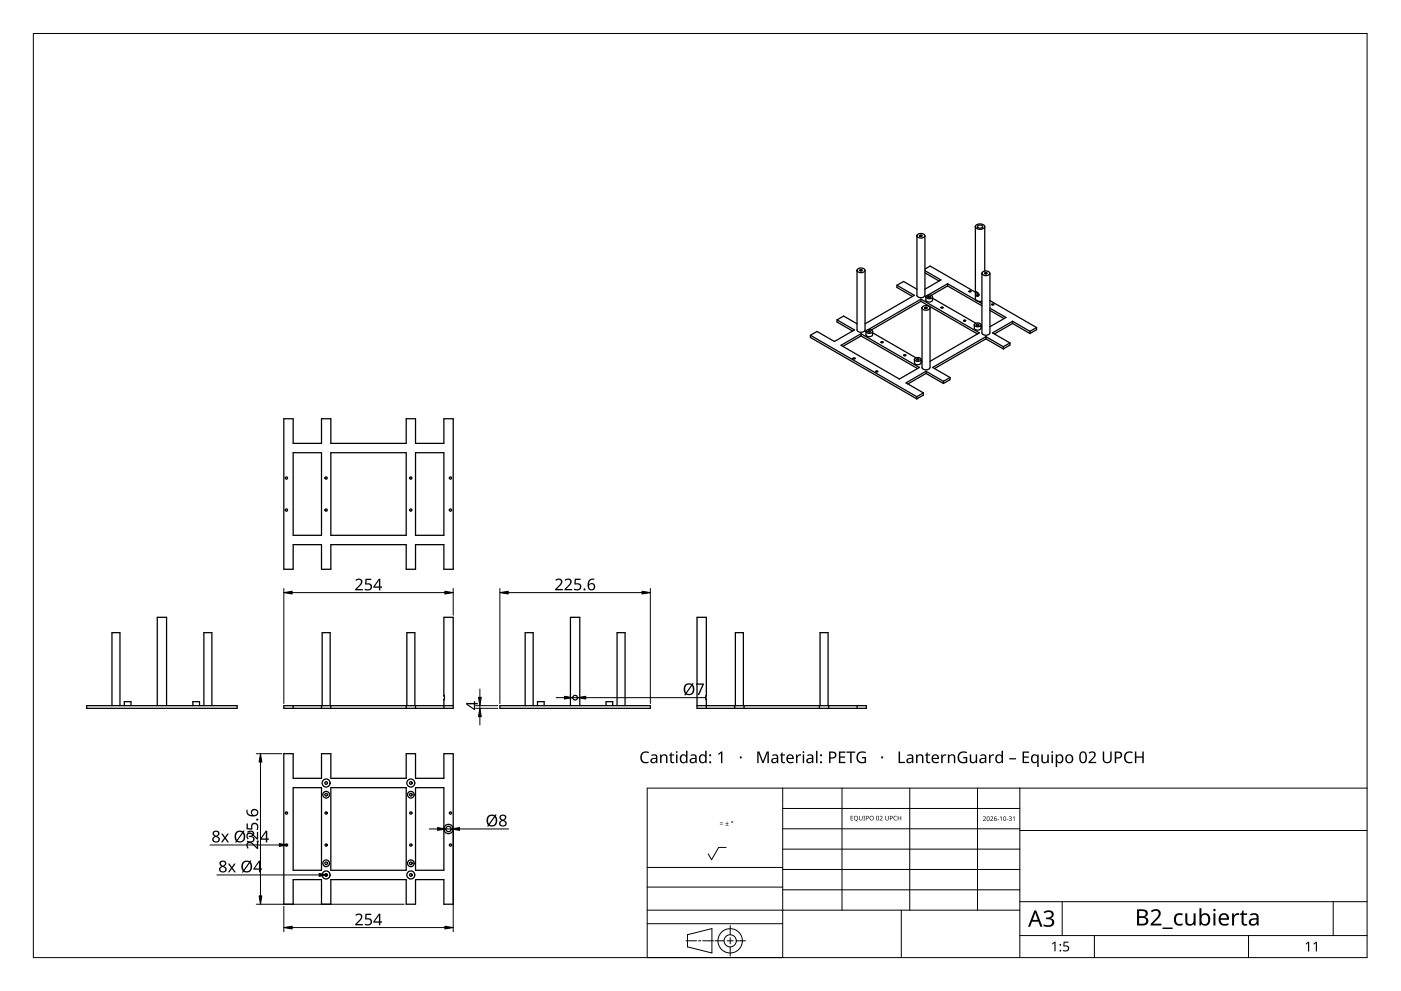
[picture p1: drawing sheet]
<svg xmlns="http://www.w3.org/2000/svg" width="420mm" height="297mm" viewBox="0 0 420 297" stroke-linecap="round" stroke-linejoin="round" font-family="sans-serif">
<g fill="none" stroke="#000" stroke-width=".38">
<path d="M275 70.7v17.8M275.1 70.4l1.1-.4a.83 .83 0 0 1 1.1 .9l-1.1 .5a.88 .88 0 0 1-1.1-1zM277.4 70.7v17.8M292.5 67.9v21.6M292.8 67.4a1.7 1.7 0 0 1 2.5 .5 1.65 1.65 0 0 1-2.8 0zM293.2 67.7a.8 .8 0 0 1 .8-.3 .8 .8 0 0 1 .6 .7 .81 .81 0 0 1-.8 .3 .81 .81 0 0 1-.6-.7zM295.3 67.9v13.3M251 95.9v.6l4.7 2.7M251 95.9l5.2 3-6 3.5-5.2-3.1-2 1.2M251 95.9l2-1.2 4 2.4M257 81v17.9a1.41 1.41 0 0 0 2.4 0v-17.9M257.1 80.8l1.1-.5a.88 .88 0 0 1 1.1 1l-1.1 .4a.87 .87 0 0 1-1.1-.9z"/>
<path d="M259.7 99.3v1M259.8 99.1l.9-.3a.78 .78 0 0 1 1 .5 1.13 1.13 0 0 1-2 0zM261.7 99.3v1M261.7 99.8l13 7.5M269 85.5l2-1.1 4 2.3M269 85.5v.7l4.6 2.6M269 85.5l5.2 3-14.8 8.6M275 88.5a1.41 1.41 0 0 0 2.4 0M276.2 90.3l-14.9 8.6M276.2 90.3l16.9 9.8M276.2 89.7v.6M276.2 89.7l-15.8 9.1"/>
<path d="M276.2 89.7l17.5 10.1-14.8 8.5M276.5 92.3v17.8M276.6 92l1.1-.4a.86 .86 0 0 1 1.1 1l-1.1 .4a.89 .89 0 0 1-1.1-1zM277.4 80.7l1.6-.9 13.5 7.8M277.4 81.8l4.2 2.4M277.4 81.1l4.8 2.8-4.8 2.8M277.7 89l-.1 1a1.21 1.21 0 0 0 2.1 0v-1M277.7 88.8l.9-.4a.71 .71 0 0 1 1 .8l-.6 .3h-.7l-.6-.3zM278.9 92.3v17.8M279.7 89.4l13 7.5M284.2 85.7l-4.9 2.8M284.2 85.7l10.3 6"/>
<path d="M284.2 85.1l-5.9 3.3M284.2 85.1l10.3 5.9M284.2 85.1v.6M289 96l.5-.1 .1 .2-.3 .2zM290.6 87.2h.5l.1 .2-.5 .1zM292.2 97.4v1a1.13 1.13 0 0 0 2 0v-1M292.3 97.2a1.01 1.01 0 0 1 1-.5 1.01 1.01 0 0 1 .8 .9l-.5 .3h-.8l-.5-.3zM292.5 89.6a1.69 1.69 0 0 0 2 .7M293.1 87.7l.1 .6 .3-.1M293.1 87.7a.34 .34 0 0 0-.5-.2 .34 .34 0 0 0 0 .6l.3 .6h.4M293.1 87.7l.4 .4M293.2 88.4l.3 .1"/>
<path d="M293.5 88.5l-.2 .2M293.5 88.1v.1M293.5 88.2v.3M294.2 97.8l.3 .1M294.5 81.9v17.9a1.38 1.38 0 0 0 2.3 0M294.6 81.7l1.1-.5a.86 .86 0 0 1 1.1 1l-1.1 .4a.87 .87 0 0 1-1.1-.9zM296.9 93l4.2 2.5M296.9 81.9v17.9M296.9 90.1l14 8.1M296.9 92.4l4.8 2.8-4.8 2.7M303.7 97l5.2 3M303.7 96.3l-6 3.5 5.2 3"/>
<path d="M303.7 96.3l5.2 3M303.7 97l-5.5 3.1M303.7 96.3v.7M308.9 99.3v.7M310.9 98.2v.6l-2 1.2M310.9 98.2l-2 1.1M243 100.5v.6l31.9 18.5M243 100.5l31.9 18.4M252.2 103.5l6-3.5 17.5 10.1-6 3.5zM258.2 100.7l-5.4 3.1M258.2 100.7l17 9.8M258.2 100v.7"/>
<path d="M259.7 100.4a1.17 1.17 0 0 0 2 0M262.7 111.2h.4l.2 .2-.4 .1zM264.3 102.5l.4-.1 .2 .3-.4 .1zM274.2 107.7v1a1.13 1.13 0 0 0 2 0v-1M274.3 107.5l.9-.3a.72 .72 0 0 1 1 .8l-.6 .3h-.8l-.5-.3zM274.9 118.9v.7M276.2 108.1l.3 .2M276.5 110.2a1.41 1.41 0 0 0 2.4 0M276.9 117.8l-2 1.1M276.9 117.8v.6l-2 1.2M277.7 111.9l5.2 3.1M277.7 111.3l-6 3.5 5.2 3"/>
<path d="M277.7 111.9l-5.4 3.2M277.7 111.3l5.2 3M277.7 111.3v.6M282.9 114.3v.7M284.9 113.2v.6l-2 1.2M284.9 113.2l-2 1.1M295.7 101.6l5.2 3M295.7 100.9l-16 9.2 5.2 3.1M295.7 100.9l5.2 3M295.7 100.9v.7M295.7 101.6l-15.4 8.9M300.9 103.9v.7"/>
<path d="M302.9 102.8v.6l-2 1.2M302.9 102.8l-2 1.1M85.1 125.5h2.8v7.4h8.5v-7.4h2.8v7.4h22.6v-7.4h2.8v7.4h8.5v-7.4h2.8v45.1h-2.8v-7.3h-8.5v7.3h-2.8v-7.3h-22.6v7.3h-2.8v-7.3h-8.5v7.3h-2.8zM87.9 135.7h8.5v24.8h-8.5zM99.2 135.7h22.6v24.8h-22.6zM124.6 135.7h8.5v24.8h-8.5zM26 211.5h45.1v.8h-45.1zM36 211.5v-21.9h-2.4v21.9M39.3 211.5v-1.2h-2v1.2M50 211.5v-26.5h-2.8v26.5M59.8 211.5v-1.2h-2v1.2M63.5 211.5v-21.9h-2.4v21.9"/>
<path d="M87.9 211.5v.8M96.4 211.5v.8M99 211.5v-21.9h-2.4v21.9M99.2 211.5v.8M121.8 211.5v.8M124.4 211.5v-21.9h-2.4v21.9M124.6 211.5v.8M135.9 211.5h-50.8v.8h50.8v-27.3h-2.8v23.4l.2 .7-.2 3.2M149.9 211.5h45.1v.8h-45.1zM159.9 211.5v-21.9h-2.4v21.9M163.2 211.5v-1.2h-2v1.2M173.9 211.5v-26.5h-2.8v26.5"/>
<path d="M183.8 211.5v-1.2h-2v1.2M187.5 211.5v-21.9h-2.4v21.9M211.8 209.8h.1M211.8 208.4l-.2 .7 .2 .7M211.8 209.8v2.5M211.8 208.4h.1M211.8 208.4v-23.4h-2.8v27.3h50.8v-.8h-50.8M220.3 211.5v.8M222.9 211.5v-21.9h-2.4v21.9M223.1 211.5v.8M245.7 211.5v.8M248.3 211.5v-21.9h-2.4v21.9"/>
<path d="M248.5 211.5v.8M257 211.5v.8M85.1 225.9h2.8v7.4h8.5v-7.4h2.8v7.4h22.6v-7.4h2.8v7.4h8.5v-7.4h2.8v45.1h-2.8v-7.3h-8.5v7.3h-2.8v-7.3h-22.6v7.3h-2.8v-7.3h-8.5v7.3h-2.8zM87.9 236.1h8.5v24.8h-8.5zM99.2 236.1h22.6v24.8h-22.6zM124.6 236.1h8.5v24.8h-8.5zM133.3 247.8h.1M133.3 249.2h.1"/>
<circle cx="276.1" cy="70.7" r=".35"/>
<circle cx="258.1" cy="81" r=".34"/>
<circle cx="260.6" cy="99.3" r=".35"/>
<circle cx="277.6" cy="92.3" r=".35"/>
<circle cx="278.6" cy="89" r=".33"/>
<circle cx="282.5" cy="92.2" r=".28"/>
<circle cx="293.1" cy="97.4" r=".35"/>
<circle cx="295.6" cy="81.9" r=".33"/>
<circle cx="297.7" cy="91.3" r=".29"/>
<circle cx="256.1" cy="107.4" r=".28"/>
<circle cx="271.3" cy="106.5" r=".29"/>
<circle cx="275.2" cy="107.7" r=".34"/>
<circle cx="85.9" cy="152.9" r=".34"/>
<circle cx="85.9" cy="143.3" r=".34"/>
<circle cx="97.8" cy="152.9" r=".35"/>
<circle cx="97.8" cy="143.3" r=".35"/>
<circle cx="123.2" cy="152.9" r=".35"/>
<circle cx="123.2" cy="143.3" r=".35"/>
<circle cx="135.1" cy="152.9" r=".35"/>
<circle cx="135.1" cy="143.3" r=".35"/>
<circle cx="172.5" cy="209.1" r=".69"/>
<circle cx="97.8" cy="234.7" r="1.19"/>
<circle cx="97.8" cy="238.2" r="1"/>
<circle cx="97.8" cy="238.2" r=".4"/>
<circle cx="97.8" cy="234.7" r=".4"/>
<circle cx="123.2" cy="234.7" r="1.19"/>
<circle cx="123.2" cy="238.2" r="1"/>
<circle cx="123.2" cy="238.2" r=".4"/>
<circle cx="123.2" cy="234.7" r=".4"/>
<circle cx="85.9" cy="243.7" r=".33"/>
<circle cx="85.9" cy="253.3" r=".33"/>
<circle cx="97.8" cy="243.7" r=".33"/>
<circle cx="97.8" cy="253.3" r=".33"/>
<circle cx="97.8" cy="258.8" r="1"/>
<circle cx="97.8" cy="258.8" r=".4"/>
<circle cx="123.2" cy="243.7" r=".33"/>
<circle cx="123.2" cy="253.3" r=".33"/>
<circle cx="123.2" cy="258.8" r="1"/>
<circle cx="123.2" cy="258.8" r=".4"/>
<circle cx="134.5" cy="248.5" r="1.39"/>
<circle cx="134.5" cy="248.5" r=".8"/>
<circle cx="135.1" cy="243.7" r=".33"/>
<circle cx="135.1" cy="253.3" r=".33"/>
<circle cx="97.8" cy="262.3" r="1.19"/>
<circle cx="97.8" cy="262.3" r=".4"/>
<circle cx="123.2" cy="262.3" r="1.19"/>
<circle cx="123.2" cy="262.3" r=".4"/>
</g>
<path d="M10 10h400v277h-400z" fill="none" stroke="#000" stroke-width=".3"/>
<g fill="none" stroke="#000" stroke-width=".3">
<path d="M234.7 236.2v50.8h-40.6v-50.8h215.9M252.5 236.2v36.6M272.8 236.2v36.6M293.2 236.2v36.6M305.9 236.2v50.8M217.8 254h-2.3l-2.1 3.7-1-1.8M234.7 242.3h71.2M234.7 254.5h71.2M305.9 248.4h-71.2M410 248.9h-104.1M194.1 272.8h111.8M219 277.4v2.8"/>
<path d="M234.7 276.9h-40.6M234.7 265.9h-40.6M234.7 260h-40.6M270.3 272.8v14.2M305.9 260.6h-71.2M305.9 266.7h-71.2M305.9 270.3h104.1M318.6 270.3v10.1M399.8 270.3v10.1M205.7 282h3.2M206.2 280.2l7.3-1.9v7.3l-7.3-1.8zM209.5 282h.7"/>
<path d="M214 282h-3.2M214.4 282h2.8M218.1 282h1.8M219 281.1v1.8M219 283.8v2.8M223.6 282h-2.8M328.2 280.4v6.6M374.4 280.4v6.6M410 280.4h-104.1"/>
<circle cx="219" cy="282" r="3.7"/>
<circle cx="219" cy="282" r="1.83"/>
</g>
<g fill="#000">
<path d="M215.9 247l.9 .1zM215.9 246.6l.9 .1zM217.6 247.4l.9 .1zM218 246.3l.1 .4h.4l-.4 .2v.4l-.1-.4h-.4l.4-.2zM255.1 244.5h.8l-.6 .2v.4h.5l-.5 .2v.5l.6 .1h-.8zM257.6 244.5h.2v.9a.35 .35 0 0 0 .4 .4 .35 .35 0 0 0 .3-.4v-.9h.2v.9a.52 .52 0 0 1-.6 .5 .52 .52 0 0 1-.5-.5zM258.9 244.5h.5l-.1 .2 .1 1.2h-.5l.2-.1zM263.8 244.7a.49 .49 0 0 1 .8 0 .49 .49 0 0 1-.3 .8l-.3 .3 .7 .1h-.9l.4-.5a.37 .37 0 0 0 .3-.5 .37 .37 0 0 0-.6-.1zM265.5 244.5h.1v.9a.35 .35 0 0 0 .4 .4 .35 .35 0 0 0 .3-.4v-.9h.2v.9a.52 .52 0 0 1-.5 .5 .52 .52 0 0 1-.5-.5zM268.1 244.7l.5-.2 .4 .1-.1 .1a.55 .55 0 0 0-.8 .5 .55 .55 0 0 0 .8 .5 .64 .64 0 0 1-.9-.1 .64 .64 0 0 1 .1-.9zM269.2 244.5h.2v.6h.7v-.6h.2v1.4h-.2v-.6h-.7v.6h-.2zM294.8 244.8a.49 .49 0 0 1 .8 .1 .49 .49 0 0 1-.3 .7l-.3 .3 .7 .2h-.9l.4-.5a.37 .37 0 0 0 .3-.6 .37 .37 0 0 0-.6-.1z"/>
<path d="M297 244.8a.49 .49 0 0 1 .8 .1 .49 .49 0 0 1-.3 .7l-.3 .3 .7 .2h-.9l.3-.5a.37 .37 0 0 0 .4-.6 .37 .37 0 0 0-.6-.1zM299.1 245.5l.5 .1zM299.8 245l.5-.3v1.4h-.1v-1.2zM301.9 245.5l.5 .1zM302.6 244.8a.43 .43 0 0 1 .6-.2 .43 .43 0 0 1 0 .7h-.1a.44 .44 0 0 1 .2 .8 .44 .44 0 0 1-.8-.3 .35 .35 0 0 0 .6 .2 .35 .35 0 0 0 0-.5l-.3-.2a.3 .3 0 0 0 .4-.1 .3 .3 0 0 0-.1-.4 .3 .3 0 0 0-.5 .1zM303.7 245l.5-.3v1.4h-.1v-1.2zM313 273.4a1.74 1.74 0 0 1 1.7-.6 1.74 1.74 0 0 1 1.3 1.3 1.18 1.18 0 0 1-1 1.1 1.3 1.3 0 0 1 1.2 1.5 1.3 1.3 0 0 1-1.5 1.1l-1.7-.2v-.6a1.73 1.73 0 0 0 2.5-.4 .99 .99 0 0 0-1.3-1.1h-.5v-.5a1.13 1.13 0 0 0 1.2-.1 1.13 1.13 0 0 0 .4-1.1 1.42 1.42 0 0 0-2 0zM345.1 273.1a1.62 1.62 0 0 1 1.9-.6 1.62 1.62 0 0 1 1.1 1.6l-.5 .9-1.8 1.9h2.5v.5h-3.2v-.5l1.5-1.5a1.37 1.37 0 0 0 .4-2.4h-.7l-.8 .5zM352.5 274.2l.7-.4 .8-.1 .7 .2-.2 .5a1.35 1.35 0 0 0-1.9 .9 1.35 1.35 0 0 0 1.3 1.6l.7-.2v.6l-.9 .2a1.95 1.95 0 0 1-1.6-1.3 1.95 1.95 0 0 1 .4-2zM355.5 273.8h.6v2.3a.98 .98 0 0 0 1.2 .9 .98 .98 0 0 0 .7-1.3v-1.9h.6v3.6h-.5l-.1-.5a1.4 1.4 0 0 1-1.5 .5 1.4 1.4 0 0 1-1-1.3zM363.9 273.8h.6v3.6h-.6zM369.5 273.8h.5l.1 .6 .6-.6 .9-.1v.6h-.7a1.16 1.16 0 0 0-.8 1.2v1.9h-.6z"/>
<path d="M372.6 272.9h.4v.9h1v.4h-1v2.1l.3 .6h.7v.5a1.11 1.11 0 0 1-1.6-1.1v-2.1h-.6v-.3l.6-.2zM315.5 282.9l1.1-.7v3h-.4v-2.6l-.5 .5zM319 282.2h1.4v.4h-1.1l-.1 .8h.5a.98 .98 0 0 1 .9 1.2 .98 .98 0 0 1-1.5 .6l-.3-.2v-.3l.2 .1a.73 .73 0 0 0 1 0 .73 .73 0 0 0 0-1l-1.1-.2zM391.5 282.9l1.1-.6v2.9h-.3v-2.5l-.6 .4zM393.9 282.9l1.1-.6v2.9h-.4v-2.5l-.5 .4z"/>
<path d="M219.3 246.4a.31 .31 0 0 1 .6 0 .31 .31 0 0 1-.6 0zM219.4 246.4a.2 .2 0 0 0 .4 0 .2 .2 0 0 0-.4 0z"/>
<path d="M256.2 244.7l.6-.2 .4 .3 .1 .7-.4 .4 .4 .3-1.1-.5zM256.3 245.2a.51 .51 0 0 0 1 0 .51 .51 0 0 0-1 0z"/>
<path d="M259.7 244.5h.3a.45 .45 0 0 1 .5 .6 .45 .45 0 0 1-.7 .3v.5h-.1zM259.8 244.7v.5a.33 .33 0 0 0 .6-.2 .34 .34 0 0 0-.6-.3z"/>
<path d="M260.7 245.2a.68 .68 0 0 1 1.3 0 .68 .68 0 0 1-1.3 0zM260.9 245.2a.55 .55 0 0 0 1.1 0 .55 .55 0 0 0-1.1 0z"/>
<path d="M262.9 244.6l.4-.1 .3 .4v.6l-.3 .4h-.3l-.2-.3zM263 244.7l-.1 .2a.49 .49 0 0 0-.1 .5 .49 .49 0 0 0 .5 .3 .53 .53 0 0 0 .3-.6 .53 .53 0 0 0-.6-.4z"/>
<path d="M266.9 244.5l.6 .1 .2 .3-.1 .4-.6 .1v.5h-.1zM267 244.7v.5a.33 .33 0 0 0 .6-.2 .34 .34 0 0 0-.6-.3z"/>
<path d="M296.1 244.8l.4-.1 .2 .3 .1 .7-.3 .4-.6-.3zM296.2 244.9l-.1 .3a.39 .39 0 0 0 0 .6 .39 .39 0 0 0 .5 0 .39 .39 0 0 0 0-.6l-.1-.3z"/>
<path d="M298.3 244.8l.6-.1-.5 .2-.2 .5a.46 .46 0 0 1 .7 .2 .46 .46 0 0 1-.4 .6 .46 .46 0 0 1-.4-.6zM298.2 245.6a.3 .3 0 0 0 .6 0 .3 .3 0 0 0-.6 0z"/>
<path d="M301 244.8l.5-.1 .2 .3v.7l-.2 .4-.4-.1-.2-.3zM301.1 244.9l-.1 .3a.39 .39 0 0 0 0 .6 .39 .39 0 0 0 .6 0 .39 .39 0 0 0 0-.6l-.2-.3z"/>
<path d="M310.2 272.9h.6l1.9 4.9h-.7l-.6-1.5h-1.9l-.6 1.5h-.6zM310.5 273.5l-.8 2.2h1.5z"/>
<path d="M341 272.6h1.4a1.32 1.32 0 0 1 1.4 .2 1.32 1.32 0 0 1 .3 1.5l-.8 .5a1.33 1.33 0 0 1 1.1 1.6 1.33 1.33 0 0 1-1.7 1h-1.7zM341.6 275.1v1.8h1a.92 .92 0 0 0 1.1-.9 .92 .92 0 0 0-1.2-.9zM341.6 273.1v1.5h.9a.83 .83 0 0 0 1.1-.8 .83 .83 0 0 0-1.2-.7z"/>
<path d="M359.7 272.2h.6v2a1.53 1.53 0 0 1 1.8-.3 1.53 1.53 0 0 1 .9 1.7 1.55 1.55 0 0 1-.9 1.7 1.55 1.55 0 0 1-1.8-.4l-.2 .5h-.4zM360.7 274.4l-.4 .8a1.16 1.16 0 0 0 .2 1.4 1.16 1.16 0 0 0 1.5 .2 1.47 1.47 0 0 0 .4-1.6 1.47 1.47 0 0 0-1.3-1z"/>
<path d="M365.9 274.2a1.57 1.57 0 0 1 1.9-.3 1.57 1.57 0 0 1 .8 1.8h-2.5a1.39 1.39 0 0 0 .8 1.3 1.39 1.39 0 0 0 1.5-.3v.5a1.98 1.98 0 0 1-2.6-.4 1.98 1.98 0 0 1 .1-2.6zM366.4 274.5l-.3 .7h1.8a.91 .91 0 0 0-.5-.9 .91 .91 0 0 0-1 .2z"/>
<path d="M374.9 274a1.49 1.49 0 0 1 1.6-.3 1.49 1.49 0 0 1 .9 1.2v2.5h-.4l-.1-.5a1.18 1.18 0 0 1-1.9 .4 1.18 1.18 0 0 1 .2-1.9l1.7-.2a.84 .84 0 0 0-.3-.9 .84 .84 0 0 0-1 0l-.5 .2zM375.3 275.9l-.1 .8 .6 .3a1.05 1.05 0 0 0 1.1-1.4z"/>
<circle cx="364.2" cy="272.8" r=".37"/>
<circle cx="318" cy="284.9" r=".27"/>
<circle cx="318" cy="283.2" r=".27"/>
</g>
<path d="M348.6 278.2h3.1" fill="none" stroke="#000" stroke-width=".44"/>
<g fill="none" stroke="#000" stroke-width=".3">
<path d="M85.1 176.4v34.5M133.4 177.6h-45.8M135.9 176.4v8M149.9 176.4v34.5M192.5 177.6h-40.1M195 176.4v34.5M142.7 212.3h6.6M143.9 214.8v2.5M143.9 206.5v2.5M143.9 211.5v.8M149.3 211.5h-6.6M169.3 209.1h-2.5"/>
<path d="M171.8 209.1h1.4M175.7 209.1h36M78.1 228.4v40.1M84.5 225.9h-7.6M86.3 253.3h-23.3M131.2 248.5h-2.5M133.7 248.5h1.6M135.9 249.1v30.2M137.8 248.5h14.8M65 262.3h33.2M76.9 271h44.3M85.1 271.7v7.6"/>
<path d="M133.4 278h-45.8"/>
</g>
<g fill="#000" stroke="#000" stroke-width=".3">
<path d="M85.1 177.6l2.5-.4v.8zM133.4 177.2l2.5 .4-2.5 .4zM149.9 177.6l2.5-.4v.8zM192.5 177.2l2.5 .4-2.5 .4zM143.9 212.3l.4 2.5h-.8zM143.5 209h.8l-.4 2.5zM169.3 208.7l2.5 .4-2.5 .4zM173.2 209.1l2.5-.4v.8zM78.1 225.9l.4 2.5h-.8zM83.8 252.9l2.5 .4-2.5 .4zM131.2 248.1l2.5 .4-2.5 .4zM135.3 248.5l2.5-.4v.8z"/>
<path d="M77.7 268.5h.8l-.4 2.5zM85.1 278l2.5-.4v.8zM95.7 261.8l2.5 .5-2.5 .4zM133.4 277.6l2.5 .4-2.5 .4z"/>
</g>
<g fill="#000">
<path d="M106.6 173.8a1.21 1.21 0 0 1 1.9 0 1.21 1.21 0 0 1-.5 1.9l-.9 .9h1.7v.4h-2.3v-.4l1.3-1.3a.83 .83 0 0 0 .3-1.3 .83 .83 0 0 0-1.3 .1zM109.6 173.5h1.7v.4h-1.3l-.1 1 .5-.1a1.13 1.13 0 0 1 1.2 1.4 1.13 1.13 0 0 1-1.6 .8l-.6-.2v-.4l.2 .1a.89 .89 0 0 0 1.2 .1 .89 .89 0 0 0 .1-1.2l-1.4-.3zM166.5 173.8a1.21 1.21 0 0 1 2 0 1.21 1.21 0 0 1-.6 1.8l-.9 .9h1.8v.4h-2.3v-.3l1.2-1.3a.83 .83 0 0 0 .4-1.3 .83 .83 0 0 0-1.3 .1zM169.3 173.8a1.21 1.21 0 0 1 2 0 1.21 1.21 0 0 1-.6 1.8l-.9 .9h1.8v.4h-2.3v-.3l1.2-1.3a.83 .83 0 0 0 .4-1.3 .83 .83 0 0 0-1.3 .1zM172.4 173.5h1.7v.3h-1.4l-.1 1.1a1.19 1.19 0 0 1 1.8 1.1 1.19 1.19 0 0 1-1.9 .9l-.3-.1v-.4l.1 .1a.89 .89 0 0 0 1.3 .1 .89 .89 0 0 0 .1-1.3l-1.5-.2zM208.8 204.9h2.3l-1.4 3.4h-.5l1.4-3.1h-1.8zM66.3 249.9h.5l.7 1 .7-1h.4l-.9 1.3 1 1.3h-.5l-.7-1-.7 1h-.5l.9-1.3zM73.9 246.8h.4v1.4l1 .1a1.19 1.19 0 0 1 1.2-1.7 1.19 1.19 0 0 1 .9 1.8l-.1 .4h-.4l.1-.2a.89 .89 0 0 0 0-1.2 .89 .89 0 0 0-1.2-.2l-.2 1.5-1.7-.1zM74.1 249.3a1.21 1.21 0 0 1 1.3-.4 1.21 1.21 0 0 1 .8 1.1l-.2 .5-.5 .2a.98 .98 0 0 1 .9 1.2 .98 .98 0 0 1-1.4 .6l-.9-.1v-.4l.4 .1a.81 .81 0 0 0 1.1 0 .81 .81 0 0 0 .2-1l-1.2-.2v-.4a.76 .76 0 0 0 1-.1 .76 .76 0 0 0 .1-.9l-.7-.2-.7 .3zM74.1 252.6a1.5 1.5 0 0 1 2.2 .6l.7 .7v-1.8h.4v2.4h-.3l-1.3-1.3a.83 .83 0 0 0-1.3-.4 .83 .83 0 0 0 .1 1.4l-.3 .2a1.47 1.47 0 0 1-.2-1.8zM74.1 249.8a1.5 1.5 0 0 1 2.2 .6l.7 .7v-1.7h.4v2.3h-.3l-1.3-1.3a.83 .83 0 0 0-1.3-.4 .83 .83 0 0 0 .1 1.4l-.3 .2a1.47 1.47 0 0 1-.2-1.8zM68.4 258.9h.5l.6 .9 .7-.9h.5l-.9 1.2 .9 1.4h-.5l-.7-1.1-.7 1.1h-.5l1-1.4z"/>
<path d="M106.6 274.2a1.21 1.21 0 0 1 1.9 0 1.21 1.21 0 0 1-.5 1.8l-.9 1h1.7v.4h-2.3v-.4l1.3-1.3a.83 .83 0 0 0 .3-1.3 .83 .83 0 0 0-1.3 .1zM109.6 273.9h1.7v.4h-1.3l-.1 1 .5-.1a1.13 1.13 0 0 1 1.2 1.4 1.13 1.13 0 0 1-1.6 .8l-.6-.2v-.4l.2 .1a.89 .89 0 0 0 1.2 .1 .89 .89 0 0 0 .1-1.2l-1.4-.3z"/>
<path d="M113.6 173.5h.5v2.3h.5v.4h-.5v.8h-.5v-.8h-1.6v-.4zM113.6 173.9l-1.2 1.9h1.2z"/>
<path d="M176.7 173.8l1.1-.4h.4v.4a1.18 1.18 0 0 0-1.5 1.4 1.11 1.11 0 0 1 1.6 .1 1.11 1.11 0 0 1-.3 1.6 1.11 1.11 0 0 1-1.6-.5l-.2-1.4zM176.6 175.9a.76 .76 0 0 0 1.5 0 .76 .76 0 0 0-1.5 0z"/>
<path d="M139.8 210.7h2.3v-.5h.4v.5h.8v.4h-.8v1.7h-.4l-2.3-1.7zM140.2 211.1l1.9 1.3v-1.3z"/>
<path d="M205.4 205.3l1.1-.5 1 .2 .2-.3 .3 .2-.2 .3a1.8 1.8 0 0 1 .2 2.4 1.8 1.8 0 0 1-2.3 .6l-.2 .3-.3-.2 .3-.4a2.31 2.31 0 0 1-.1-2.6zM207.5 205.6l-1.5 2.2a1.18 1.18 0 0 0 1.3 0 1.18 1.18 0 0 0 .5-1.2zM205.9 205.5l-.4 .8 .2 1.3 1.6-2.2-.8-.2z"/>
<path d="M63.9 249.3a.99 .99 0 0 1 1.4-.3 .99 .99 0 0 1 .3 1.4l-.4 .3a1.03 1.03 0 0 1 .6 1.4 1.03 1.03 0 0 1-1.5 .4 .94 .94 0 0 1-.7-.9 .94 .94 0 0 1 .8-.9l-.6-.7zM64.1 251.6a.69 .69 0 0 0 1.3 0 .69 .69 0 0 0-1.3 0zM64.2 249.9a.6 .6 0 0 0 1.2 0 .6 .6 0 0 0-1.2 0z"/>
<path d="M66 258.3l.8-.4a.87 .87 0 0 1 1.1 .7 .87 .87 0 0 1-.7 1 1.03 1.03 0 0 1 .7 1.5 1.03 1.03 0 0 1-1.5 .4 .94 .94 0 0 1-.7-1 .94 .94 0 0 1 .7-.8l-.6-.7zM66.1 260.6a.7 .7 0 0 0 1.4 0 .7 .7 0 0 0-1.4 0zM66.3 258.9a.58 .58 0 0 0 1.1 0 .58 .58 0 0 0-1.1 0z"/>
<path d="M70.8 249.4l1-.4 1 .2 .2-.3 .3 .2-.2 .3 .5 1.3a1.63 1.63 0 0 1-.8 1.6 1.63 1.63 0 0 1-1.8 0l-.2 .3-.3-.1 .3-.4a2.31 2.31 0 0 1 0-2.7zM72.8 249.8l-1.5 2.2a1.34 1.34 0 0 0 1.6-.4 1.34 1.34 0 0 0 .1-1.6zM71.2 249.6l-.4 .8 .2 1.3 1.6-2.2-.8-.2z"/>
<path d="M72.8 258.4l1-.5 1.1 .3 .2-.4 .3 .2-.3 .4 .5 1.3a1.63 1.63 0 0 1-.7 1.6 1.63 1.63 0 0 1-1.8 0l-.2 .3-.3-.2 .2-.3a2.31 2.31 0 0 1 0-2.7zM74.9 258.7l-1.6 2.3a1.34 1.34 0 0 0 1.7-.4 1.34 1.34 0 0 0 0-1.7zM73.2 258.6l-.3 .8 .2 1.3 1.5-2.2-.7-.2z"/>
<path d="M73.9 242.7h.4a1.18 1.18 0 0 0 1.4 1.6 1.11 1.11 0 0 1 .1-1.7 1.11 1.11 0 0 1 1.6 .3 1.11 1.11 0 0 1-.5 1.6l-1 .2a1.63 1.63 0 0 1-2-2zM75.6 243.6a.76 .76 0 0 0 1.5 0 .76 .76 0 0 0-1.5 0z"/>
<path d="M79.7 249h.4v2.3h.5v.4h-.5v.8h-.4v-.8h-1.6v-.4zM79.7 249.4l-1.2 1.9h1.2z"/>
<path d="M146.3 244.6l1-.4 1.1 .2 .2-.3 .3 .2-.2 .3a1.8 1.8 0 0 1 .2 2.3 1.8 1.8 0 0 1-2.3 .6l-.2 .3-.3-.1 .2-.4a2.31 2.31 0 0 1 0-2.7zM148.4 245l-1.5 2.2a1.18 1.18 0 0 0 1.3 0 1.18 1.18 0 0 0 .5-1.3zM146.7 244.8l-.3 .8 .2 1.3 1.6-2.2-.8-.2z"/>
<path d="M149.9 244.5a.99 .99 0 0 1 1.4-.3 .99 .99 0 0 1 .3 1.4l-.4 .3a1.03 1.03 0 0 1 .7 1.4 1.03 1.03 0 0 1-1.6 .4 .94 .94 0 0 1-.6-.9 .94 .94 0 0 1 .7-.9l-.6-.7zM150.1 246.8a.7 .7 0 0 0 1.4 0 .7 .7 0 0 0-1.4 0zM150.3 245.1a.58 .58 0 0 0 1.1 0 .58 .58 0 0 0-1.1 0z"/>
<path d="M77.6 258h.5v2.3h.5v.4h-.5v.8h-.4v-.8h-1.7v-.4zM77.7 258.4l-1.3 1.9h1.3z"/>
<path d="M113.6 273.9h.5v2.3h.5v.4h-.5v.8h-.5v-.8h-1.6v-.4zM113.6 274.3l-1.2 1.9h1.2z"/>
<circle cx="175.3" cy="176.7" r=".32"/>
<circle cx="77.2" cy="245.6" r=".31"/>
<circle cx="77.3" cy="252.2" r=".32"/>
</g>
<g fill="#000">
<path d="M192.5 225.7a1.95 1.95 0 0 1 2.2-.3l-.2 .4a1.39 1.39 0 0 0-1.8 .2 1.39 1.39 0 0 0 0 1.8l.7 .6 1.1-.1v.3a1.82 1.82 0 0 1-2.3-.5 1.82 1.82 0 0 1 .3-2.4zM198 226.1h.3l.1 .4a1 1 0 0 1 1.1-.4 1 1 0 0 1 .7 .9v1.7h-.5v-1.6a.7 .7 0 0 0-.8-.7 .7 .7 0 0 0-.5 1v1.3h-.4zM201.2 225.5h.2v.6h.8v.4h-.8l.1 1.7 .2 .2h.5l-.1 .3a.77 .77 0 0 1-1.1-.7v-1.5h-.4v-.2l.4-.2zM215.3 226l1-.7h.3v3.4h-.4v-3l-.6 .6zM227.1 225.3h.6l1.1 2.8 1.1-2.8h.7v3.4h-.5l.1-3-1.2 3h-.4l-1.1-3v3h-.4zM234.4 225.5h.3v.6h.7v.4h-.7v1.7l.2 .2h.5v.3a.77 .77 0 0 1-1.2-.7v-1.5h-.3v-.2l.3-.2zM238.7 226.1h.4v.5l.5-.4 .6-.1v.4h-.6l-.4 .4-.1 1.8h-.4zM251.6 225.3h1.9v.3h-1.5v1.1h1.4v.4h-1.4v1.3h1.5v.3h-1.9zM253.9 225.3h2.6v.3h-1.1v3.1h-.4v-3.1h-1.1zM257.3 225.7a2.23 2.23 0 0 1 2.4-.3l-.2 .4a1.44 1.44 0 0 0-2.2 1.1 1.44 1.44 0 0 0 2 1.4v-1h-.8v-.4h1.2v1.7a1.9 1.9 0 0 1-2.5-.4 1.9 1.9 0 0 1 .1-2.5zM269.5 225.3h.4v3.1h1.6v.3h-2zM274.7 226.1h.4v.4a1 1 0 0 1 1.1-.4 1 1 0 0 1 .7 .9v1.7h-.4v-1.6a.7 .7 0 0 0-.8-.7 .7 .7 0 0 0-.5 1v1.3h-.5z"/>
<path d="M278 225.5h.2v.6h.8v.4h-.8v1.7l.2 .2h.6l-.1 .3a.77 .77 0 0 1-1.1-.7v-1.5h-.4v-.2l.4-.2zM282.3 226.1h.3l.1 .5 .4-.4 .7-.1-.1 .4h-.5l-.4 .4-.1 1.8h-.4zM284.3 226.1h.3l.1 .4a1 1 0 0 1 1.1-.4 1 1 0 0 1 .7 .9v1.7h-.4v-1.6a.7 .7 0 0 0-.9-.7 .7 .7 0 0 0-.5 1v1.3h-.4zM287.7 225.7a2.23 2.23 0 0 1 2.3-.3l-.1 .4a1.44 1.44 0 0 0-2.3 1.1 1.44 1.44 0 0 0 2 1.4v-1h-.7v-.4h1.2v1.7a1.9 1.9 0 0 1-2.6-.4 1.9 1.9 0 0 1 .2-2.5zM290.8 226.1h.5v1.7a.7 .7 0 0 0 .8 .6 .7 .7 0 0 0 .5-.9v-1.4h.4v2.6h-.3l-.1-.3a1.01 1.01 0 0 1-1.1 .3 1.01 1.01 0 0 1-.7-.9zM296.6 226.1h.4v.5l.5-.4 .6-.1v.4h-.6l-.4 .4-.1 1.8h-.4zM306.7 225.3h1.9v.3h-1.5v1.1h1.4v.4h-1.4v1.3h1.5v.3h-1.9zM312.3 226.1h.4v1.7a.7 .7 0 0 0 .9 .6 .7 .7 0 0 0 .5-.9v-1.4h.4v2.6h-.3l-.1-.3a1.01 1.01 0 0 1-1.1 .3 1.01 1.01 0 0 1-.7-.9zM326.5 225.6a1.21 1.21 0 0 1 1.9 0 1.21 1.21 0 0 1-.5 1.8l-.9 1h1.7v.3h-2.3v-.3l1.3-1.3a.83 .83 0 0 0 .4-1.3 .83 .83 0 0 0-1.4 .1zM330.7 225.3h.4v2.2a.9 .9 0 0 0 1 .9 .9 .9 0 0 0 .9-.9v-2.2h.4v2.2a1.34 1.34 0 0 1-1.4 1.3 1.34 1.34 0 0 1-1.3-1.3zM337.5 225.7a1.95 1.95 0 0 1 2.2-.3l-.2 .4-.7-.2a1.42 1.42 0 0 0-1.2 1.8 1.42 1.42 0 0 0 2 .9v.3a1.82 1.82 0 0 1-2.3-.5 1.82 1.82 0 0 1 .2-2.4zM340.4 225.3h.4v1.4h1.8v-1.4h.4v3.4h-.4v-1.6h-1.8v1.6h-.4z"/>
<path d="M195.3 226.3l.2-.1a1.02 1.02 0 0 1 1.6 .8v1.7h-.3v-.3a.89 .89 0 0 1-1.2 .4 .89 .89 0 0 1-.5-1.2 .89 .89 0 0 1 1.2-.4h.4v-.5a.85 .85 0 0 0-1.3-.1zM195.6 227.7a.61 .61 0 0 0 .6 .8 .61 .61 0 0 0 .5-.8v-.2z"/>
<path d="M204.3 226.3l.8-.2 .7 .4-.1-1.5h.5v3.7h-.4l-.1-.3-.8 .4a1.44 1.44 0 0 1-1.1-1.1 1.44 1.44 0 0 1 .5-1.4zM204.6 226.6l-.3 .4a.97 .97 0 0 0 .7 1.4 1.01 1.01 0 0 0 .7-1 1.01 1.01 0 0 0-.9-1z"/>
<path d="M207.1 226.3l.2-.1a1.02 1.02 0 0 1 1.6 .8v1.7h-.3l-.1-.3a.89 .89 0 0 1-1.1 .4 .89 .89 0 0 1-.5-1.2 .89 .89 0 0 1 1.2-.4h.4l-.1-.5a.86 .86 0 0 0-1.2-.1zM207.4 227.7l-.1 .5 .4 .2a.75 .75 0 0 0 .8-.9z"/>
<path d="M210 226.3l.8-.2 .7 .4v-1.5h.4v3.7h-.3l-.1-.3-.8 .4a1.44 1.44 0 0 1-1.1-1.1 1.44 1.44 0 0 1 .4-1.4zM210.3 226.6l-.2 .4a.97 .97 0 0 0 .6 1.4 1.01 1.01 0 0 0 .8-1 1.01 1.01 0 0 0-.9-1z"/>
<path d="M231.6 226.3l.2-.1a1.02 1.02 0 0 1 1.6 .8v1.7h-.3l-.1-.3a.89 .89 0 0 1-1.2 .4 .89 .89 0 0 1-.4-1.2 .89 .89 0 0 1 1.1-.4h.5l-.1-.5a.86 .86 0 0 0-1.2-.1zM231.8 227.7a.59 .59 0 0 0 .5 .8 .59 .59 0 0 0 .7-.6v-.4z"/>
<path d="M236.1 226.5a1.13 1.13 0 0 1 1.4-.3 1.13 1.13 0 0 1 .6 1.3h-1.8a1 1 0 0 0 .6 .9 1 1 0 0 0 1-.2v.4a1.42 1.42 0 0 1-1.8-.3 1.42 1.42 0 0 1 0-1.8zM236.5 226.6l-.2 .6h1.3a.65 .65 0 0 0-.3-.7 .65 .65 0 0 0-.8 .1z"/>
<path d="M242.1 226.3l.2-.1a1.02 1.02 0 0 1 1.6 .8v1.7h-.3l-.1-.3a.89 .89 0 0 1-1.1 .4 .89 .89 0 0 1-.5-1.2 .89 .89 0 0 1 1.2-.4h.4l-.1-.5a.86 .86 0 0 0-1.2-.1zM242.4 227.7l-.1 .5 .4 .2a.75 .75 0 0 0 .8-.9z"/>
<path d="M248.6 225.3h1a1.05 1.05 0 0 1 1.3 1 1.05 1.05 0 0 1-1.1 1.1h-.7v1.3h-.5zM249.1 225.6v1.4a.85 .85 0 0 0 1-.1 .85 .85 0 0 0 .2-1z"/>
<path d="M272.1 226.3l.2-.1a1.02 1.02 0 0 1 1.6 .8v1.7h-.3l-.1-.3a.89 .89 0 0 1-1.1 .4 .89 .89 0 0 1-.5-1.2 .89 .89 0 0 1 1.2-.4h.4l-.1-.5a.86 .86 0 0 0-1.2-.1zM272.4 227.7a.59 .59 0 0 0 .4 .8 .59 .59 0 0 0 .7-.6v-.4z"/>
<path d="M279.7 226.5a1.13 1.13 0 0 1 1.4-.3 1.13 1.13 0 0 1 .5 1.3h-1.8a1 1 0 0 0 .6 .9 1 1 0 0 0 1.1-.2v.4a1.42 1.42 0 0 1-1.9-.3 1.42 1.42 0 0 1 .1-1.8zM280 226.6l-.2 .6h1.3a.63 .63 0 0 0-.6-.8z"/>
<path d="M294 226.3l.2-.1a1.02 1.02 0 0 1 1.6 .8v1.7h-.3l-.1-.3a.89 .89 0 0 1-1.2 .4 .89 .89 0 0 1-.4-1.2 .89 .89 0 0 1 1.1-.4h.5l-.1-.5a.86 .86 0 0 0-1.2-.1zM294.2 227.7v.5l.4 .2a.75 .75 0 0 0 .8-.9z"/>
<path d="M298.9 226.3l.8-.2 .7 .4v-1.5h.4v3.7h-.3l-.1-.3a1.06 1.06 0 0 1-1.2 .3 1.06 1.06 0 0 1-.7-1v-.8zM299.2 226.6a.98 .98 0 0 0-.3 1.2 .98 .98 0 0 0 1.2 .5 .99 .99 0 0 0 .3-1.2 .99 .99 0 0 0-1.2-.5z"/>
<path d="M309.6 226.3l.8-.2 .7 .4 .1-.4h.3v3.8h-.4v-1.5l-.9 .4a1.44 1.44 0 0 1-1.1-1.1 1.44 1.44 0 0 1 .5-1.4zM309.9 226.6l-.3 .6a.9 .9 0 0 0 .7 1.2 1.01 1.01 0 0 0 .8-1 1.01 1.01 0 0 0-.9-1z"/>
<path d="M316.6 226.1h.4v.4a1.14 1.14 0 0 1 1.5-.2 1.14 1.14 0 0 1 .4 1.4l-.6 1-.7 .1-.6-.4v1.5h-.4zM317.2 226.7l-.2 .6a.81 .81 0 0 0 .9 1.1 .81 .81 0 0 0 .6-1.2l-.4-.7z"/>
<path d="M319.8 226.4a1.23 1.23 0 0 1 1.4-.2 1.23 1.23 0 0 1 .7 1.2 1.28 1.28 0 0 1-1.7 1.3 1.28 1.28 0 0 1-.6-2.1zM320.2 226.6a.96 .96 0 0 0-.3 1.3 .96 .96 0 0 0 1.3 .3l.2-.3a.9 .9 0 0 0-.1-1.2 .9 .9 0 0 0-1.1-.1z"/>
<path d="M324.1 225.5a1.26 1.26 0 0 1 1.5 0 1.26 1.26 0 0 1 .4 1.5 1.26 1.26 0 0 1-.4 1.5 1.26 1.26 0 0 1-1.5 0 2.87 2.87 0 0 1 0-3zM324.4 225.8l-.3 1.2a.85 .85 0 0 0 .2 1.1 .85 .85 0 0 0 1.1 0l.1-.5a1.49 1.49 0 0 0-.7-2z"/>
<path d="M334.3 225.3h.9a1.05 1.05 0 0 1 1.3 1 1.29 1.29 0 0 1-1.8 1.1v1.3h-.4zM334.7 225.6v1.4a.85 .85 0 0 0 1.1-.1 .85 .85 0 0 0 .2-1z"/>
<circle cx="203" cy="225.4" r=".27"/>
<circle cx="213" cy="228.5" r=".32"/>
<circle cx="213" cy="226.4" r=".33"/>
<circle cx="222.2" cy="227" r=".32"/>
<circle cx="241" cy="225.4" r=".27"/>
<circle cx="246.3" cy="228.5" r=".32"/>
<circle cx="246.3" cy="226.4" r=".33"/>
<circle cx="264.6" cy="227" r=".32"/>
<circle cx="315.6" cy="225.4" r=".27"/>
</g>
<path d="M203 226.1v2.6M241 226.1v2.6M244.9 225v3.7M315.6 226.1v2.6" fill="none" stroke="#000" stroke-width=".43"/>
<path d="M302.7 227.4h2" fill="none" stroke="#000" stroke-width=".38"/>
</svg>
